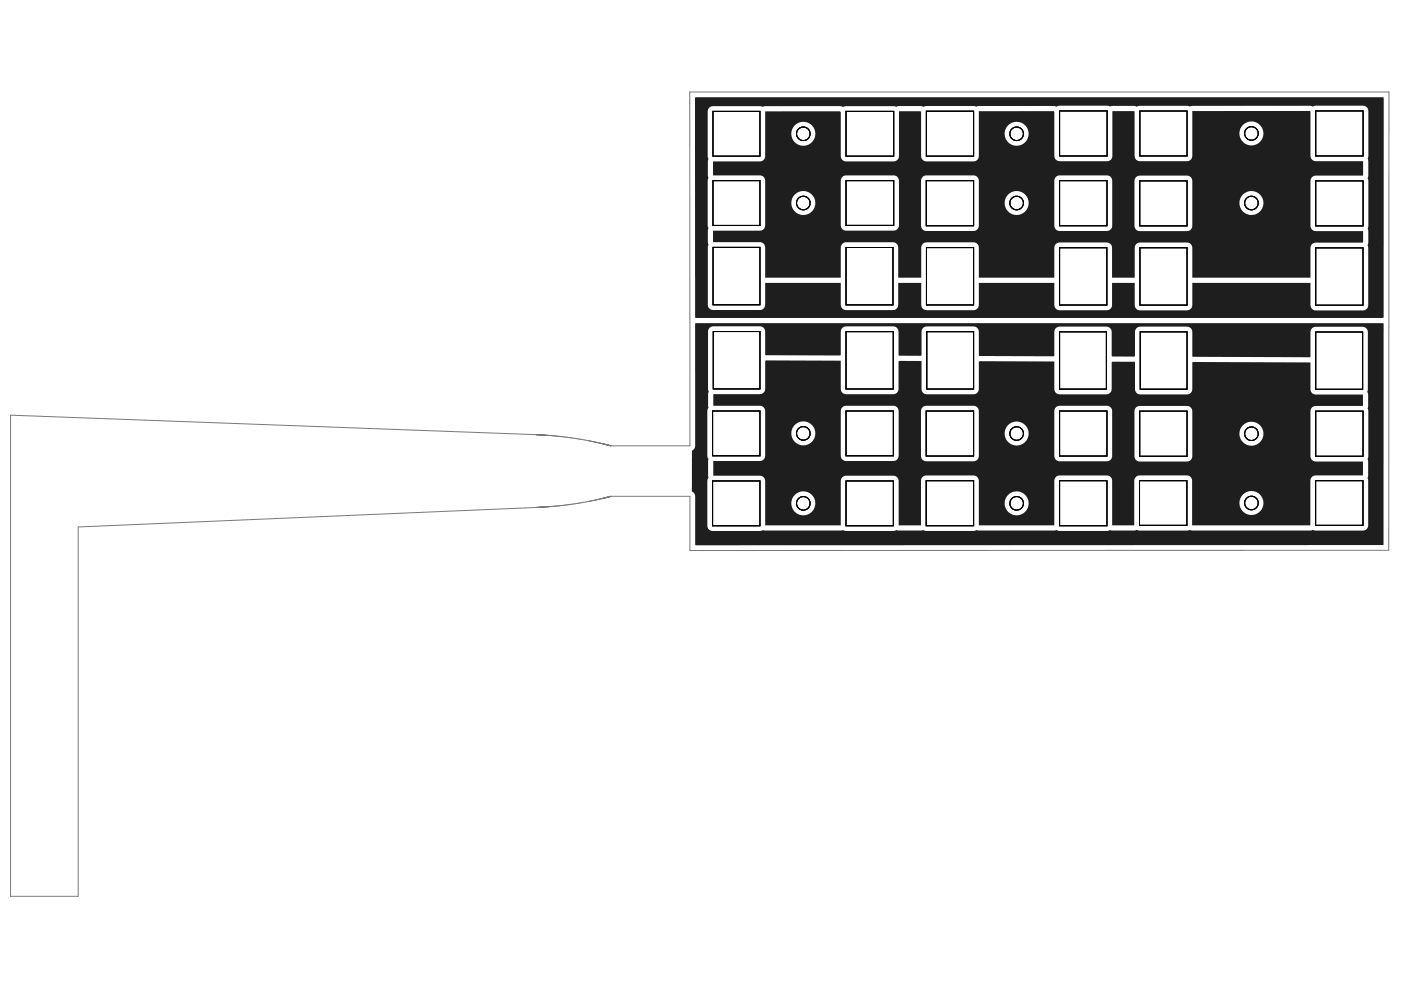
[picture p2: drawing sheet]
<svg xmlns="http://www.w3.org/2000/svg" width="297mm" height="210mm" viewBox="0 0 297 210" stroke-linecap="round" stroke-linejoin="round" font-family="sans-serif">
<g fill="none" stroke="#000" stroke-width=".21">
<path d="M151.2 38.3h9.9v9.5h-9.9zM151.2 23.6h9.9v9.5h-9.9zM179.4 38.3h10.1v9.5h-10.1zM179.4 23.6h10.1v9.5h-10.1zM196.4 38.3h10v9.6h-10zM196.4 23.6h10v9.5h-10zM224.6 38.3h10.1v9.6h-10.1zM224.6 23.5h10.1v9.6h-10.1zM241.6 38.3h10.1v9.6h-10.1zM241.7 23.5h10v9.6h-10zM279 38.3h10v9.6h-10zM279 23.5h10v9.6h-10z"/>
<path d="M151.2 52.5h9.9v12.1h-9.9zM179.4 52.5h9.9v12.1h-9.9zM196.4 52.5h10v12.2h-10zM224.6 52.5h10.1v12.2h-10.1zM241.7 52.5h10v12.2h-10zM279 52.6h10v12.1h-10zM151.2 70.3h9.9v12.2h-9.9zM179.4 70.3h10v12.2h-10zM196.5 70.3h9.9v12.2h-9.9zM224.6 70.4h10v12.1h-10zM241.8 70.4h9.9v12.1h-9.9zM279 70.4h9.9v12.1h-9.9z"/>
<path d="M151.1 87.1h10v9.5h-10zM179.4 87.1h10v9.5h-10zM196.4 87.1h10v9.6h-10zM224.6 87.1h10.1v9.6h-10.1zM241.6 87.2h10.1v9.5h-10.1zM279 87.2h10v9.5h-10zM151.1 102h10v9.5h-10zM179.4 102h10v9.5h-10zM196.4 101.9h10v9.6h-10zM224.6 101.9h10.1v9.6h-10.1zM241.6 101.9h10v9.5h-10zM278.9 101.9h10.1v9.5h-10.1z"/>
<circle cx="170.3" cy="28.4" r="1.44"/>
<circle cx="215.5" cy="28.4" r="1.44"/>
<circle cx="265.3" cy="28.3" r="1.44"/>
<circle cx="170.3" cy="43" r="1.44"/>
<circle cx="215.5" cy="43" r="1.44"/>
<circle cx="265.3" cy="43" r="1.44"/>
<circle cx="170.3" cy="91.9" r="1.44"/>
<circle cx="215.5" cy="91.9" r="1.44"/>
<circle cx="265.3" cy="92" r="1.44"/>
<circle cx="170.3" cy="106.7" r="1.44"/>
<circle cx="215.5" cy="106.7" r="1.44"/>
<circle cx="265.3" cy="106.7" r="1.44"/>
</g>
<g fill="none" stroke="#787878" stroke-width=".21">
<path d="M151.2 23.6h9.9v9.5h-9.9zM151.2 38.3h9.9v9.5h-9.9zM179.4 23.6h10.1v9.5h-10.1zM179.4 38.3h10.1v9.5h-10.1zM196.4 38.3h10v9.6h-10zM196.4 23.6h10v9.5h-10zM224.6 23.5h10.1v9.6h-10.1zM224.6 38.3h10.1v9.6h-10.1zM241.6 38.3h10.1v9.6h-10.1zM241.7 23.5h10v9.6h-10zM279 23.5h10v9.6h-10zM279 38.3h10v9.6h-10z"/>
<path d="M151.2 52.5h9.9v12.1h-9.9zM179.4 52.5h9.9v12.1h-9.9zM196.4 52.5h10v12.2h-10zM224.6 52.5h10.1v12.2h-10.1zM241.7 52.5h10v12.2h-10zM279 52.6h10v12.1h-10zM151.2 70.3h9.9v12.2h-9.9zM179.4 70.3h10v12.2h-10zM196.5 70.3h9.9v12.2h-9.9zM224.6 70.4h10v12.1h-10zM241.8 70.4h9.9v12.1h-9.9zM279 70.4h9.9v12.1h-9.9z"/>
<path d="M113.7 92.2l1.8 .1M113.7 92.2l-111.5-4.2v102h14.4v-78.3l97.1-4.1M113.7 92.2h.5M114.3 92.2h.6M114.6 92.2h.1M114.7 92.2h.1M114.8 92.2l.6 .1M115 92.2h.1M115.4 92.3h1M115.6 92.3h.1M115.7 92.3h.1M116.2 92.3l5.7 .6 5 1"/>
<path d="M126.8 93.9l1.1 .2M127.1 93.9h.1M127.4 94h.1M127.7 94.1h.1M127.8 94.1l.6 .1M127.9 94.1l.2 .1M127.9 94.1h.1M128 94.1h.1M128.1 94.2h.1M128.2 94.2h.1M128.3 94.2h.1M128.3 94.2l.2 .1"/>
<path d="M128.4 94.2h.1M128.5 94.3h.1M128.5 94.3l.8 .2M128.6 94.3h.2M128.6 94.3h.1M128.7 94.3h.1M128.8 94.3h.1M128.9 94.4h.1M128.9 94.4h.2M129.1 94.4h.1M129.1 94.4l.3 .1M129.2 94.4l.2 .1"/>
<path d="M129.3 94.5h.1M129.4 94.5h16.9l-.1-75h148.3l-.1 97.2h-148.1v-11.5h-16.8l-1.6 .4M129.4 94.5h.1M129.5 94.5h.1M151.1 87.1h10v9.5h-10zM179.4 87.1h10v9.5h-10zM196.4 87.1h10v9.6h-10zM224.6 87.1h10.1v9.6h-10.1zM241.6 87.2h10.1v9.5h-10.1zM279 87.2h10v9.5h-10zM113.9 107.6h-.2M114 107.6h-.1"/>
<path d="M114.4 107.6h.1M114.4 107.6h-.4M114.5 107.6h.1M114.6 107.5h.1M114.7 107.5h-.1M114.7 107.5h.1M115 107.5h-.3M115.1 107.5h.1M115.2 107.5h-.2M115.4 107.5h-.3M115.4 107.5l-1.7 .1M115.4 107.5h-.2"/>
<path d="M115.5 107.5h-.1M115.6 107.5h-.2M115.7 107.5h-.1M115.9 107.5h.1M116.1 107.5h-.1M116.4 107.4l-.8 .1M126.7 105.9l-5.3 1-5.2 .6M126.8 105.9h-.1M127.1 105.8l-.4 .1M127.5 105.7l-.1 .1M127.7 105.7h-.2M127.8 105.7h.1"/>
<path d="M127.9 105.6l-.9 .3M127.9 105.6h.1M128 105.6h.1M128.1 105.6h.1M128.1 105.6h-.2M128.2 105.6h.1M128.3 105.5h.1M128.4 105.5l-.2 .1M128.4 105.5h.1M128.5 105.5h.1M128.6 105.5h.1M128.7 105.5h-.1"/>
<path d="M128.9 105.4h-.2M128.9 105.4h.1M129 105.4h-.1M129.1 105.3h.1M129.1 105.3l-.1 .1M129.3 105.3h-.1M129.3 105.3h.1M129.4 105.3h.1M129.5 105.3h-.1M129.5 105.2h.1M151.1 102h10v9.5h-10zM179.4 102h10v9.5h-10z"/>
<path d="M196.4 101.9h10v9.6h-10zM224.6 101.9h10.1v9.6h-10.1zM241.6 101.9h10v9.5h-10zM278.9 101.9h10.1v9.5h-10.1z"/>
<circle cx="170.3" cy="28.4" r="1.43"/>
<circle cx="215.5" cy="28.4" r="1.43"/>
<circle cx="265.3" cy="28.3" r="1.43"/>
<circle cx="170.3" cy="43" r="1.43"/>
<circle cx="215.5" cy="43" r="1.43"/>
<circle cx="265.3" cy="43" r="1.43"/>
<circle cx="170.3" cy="91.9" r="1.43"/>
<circle cx="215.5" cy="91.9" r="1.43"/>
<circle cx="265.3" cy="92" r="1.43"/>
<circle cx="170.3" cy="106.7" r="1.43"/>
<circle cx="215.5" cy="106.7" r="1.43"/>
<circle cx="265.3" cy="106.7" r="1.43"/>
</g>
<g fill="#1e1e1e">
<path d="M147.5 20.6h145.7l.2 .1v46.6l-.2 .1h-145.7l-.1-.1v-46.6zM150.4 22.8l-.4 .8v9.5l.2 .6-.1 .5v3l.1 .5-.2 .6v9.5l.2 .6-.1 .5v2.4l.1 .6-.1 .6v12.1l.1 .6 .7 .5h10.2l.6-.1 .4-.4 .1-.6v-4.6h16.1v4.9l.5 .7 .6 .2h9.9l.6-.2 .4-.4 .1-.6v-4.6h4.9l.1 4.9 .2 .5 .8 .4h10l.6-.2 .4-.4 .1-.5v-4.7h16l.1 5 .3 .5 .7 .3h10.1l.5-.2 .4-.4 .2-.5v-4.7h4.8v5l.5 .7 .6 .1h10l.5-.1 .4-.5 .2-.5v-4.7h25l.1 5 .3 .5 .5 .3h10.3l.5-.1 .6-.7v-12.4l-.2-.6 .2-.6v-2.4l-.1-.5 .1-.6v-9.6l-.1-.5 .1-.6v-3l-.1-.6 .1-.5v-9.6l-.3-.8-.5-.3h-10.3l-.7 .2-.6-.2h-24.9l-.6 .2-.5-.2h-10l-.7 .2-.6-.1h-4.6l-.5 .1-.6-.2h-10.1l-.6 .2-.6-.1h-15.9l-.5 .1-.6-.1h-10l-.6 .2-.6-.2h-4.6l-.6 .2-.5-.2h-10.1l-.7 .2-.6-.2h-15.9l-.5 .2-.6-.2h-9.9z"/>
<path d="M147.4 68.6l.1-.1h145.7l.2 .1-.1 47h-145.8l-.1-.1v-10.3l-.2-.5-.5-.5v-8.7a1.09 1.09 0 0 0 .7-1zM150.4 69.5l-.3 .8v12.2l.2 .5-.2 .6 .1 2.8-.2 .7v9.5l.2 .7v4l-.2 .7v9.5l.1 .5 .7 .5 10.3 .1 .7-.2 .4 .1h16.1l.4-.1 .7 .2h10l.6-.2 .5 .1h4.8l.4-.1 .7 .2h10l.6-.2 .5 .1h16l.5-.1 .6 .2h10.1l.6-.2 .5 .1h4.7l.5-.2 .6 .2h10l.6-.2 .6 .2h25l.6-.2 .5 .2h10.1l.5-.1 .5-.7 .1-9.8-.2-.6 .2-.5v-2.9l-.2-.6 .2-.6v-9.5l-.2-.6 .2-.5v-2.5l-.2-.5 .1-.6v-12.1l-.1-.6-.7-.5h-10.2l-.6 .1-.4 .4-.2 .6v5.2l-.1 .1h-24.8l-.1-.2v-5.4l-.3-.5-.8-.4h-9.9l-.6 .2-.4 .4-.2 .6v5.1l-.1 .1h-4.7l-.1-.1v-5.4l-.6-.7-.5-.2h-10l-.5 .2-.4 .4-.2 .6v5l-.1 .1h-15.7l-.2-.1v-5.4l-.5-.6-.6-.2h-9.9l-.6 .2-.4 .4-.1 .5v5l-.1 .1h-4.7l-.1-.1v-5.3l-.6-.7-.5-.1h-10l-.6 .1-.4 .5-.1 .5v4.9l-.2 .2-15.7-.1-.2-.1v-4.9l-.1-.6-.4-.4-.6-.1h-9.9z"/>
<path d="M151.2 34.2h9.9l.8-.3 .3-.8v-9.5h15.9l.2 .2v9.3l.3 .8 .8 .3h10.1l.8-.3 .3-.8v-9.5h4.6l.1 .1v9.4l.3 .8 .8 .3h10l.8-.3 .3-.8v-9.5h15.9l.1 .1v9.4l.4 .8 .7 .3h10.1l.8-.3 .3-.8v-9.5h4.6l.2 .1v9.4l.3 .8 .8 .3h10l.8-.3 .3-.8v-9.6h24.9l.1 .2v9.4l.4 .8 .8 .3h10v3h-10l-.8 .4-.4 .7 .1 9.9 .5 .7 .6 .1h10v2.4h-10l-.6 .2-.4 .4-.2 .6v6.3h-25v-6.7l-.3-.5-.8-.3h-10l-.6 .2-.4 .4-.1 .5v6.4h-4.8l-.1-6.7-.2-.5-.8-.3h-10.1l-.5 .2-.4 .4-.2 .5v6.4h-16v-6.7l-.5-.7-.6-.1h-10l-.5 .1-.4 .4-.2 .6v6.4h-4.9v-6.7l-.5-.7-.6-.1h-9.9l-.6 .1-.4 .4-.1 .6v6.4h-16.1v-6.4l-.1-.6-.4-.4-.6-.2h-9.9v-2.4h9.9l.8-.3 .3-.8v-9.5l-.1-.6-.4-.4-.6-.1h-9.9zM262.8 28.3a2.55 2.55 0 0 0 5.1 0 2.55 2.55 0 0 0-5.1 0zM213 28.4a2.55 2.55 0 0 0 5.1 0 2.55 2.55 0 0 0-5.1 0zM167.8 28.4a2.55 2.55 0 0 0 5.1 0 2.55 2.55 0 0 0-5.1 0zM262.8 43a2.55 2.55 0 0 0 5.1 0 2.55 2.55 0 0 0-5.1 0zM213 43a2.55 2.55 0 0 0 5.1 0 2.55 2.55 0 0 0-5.1 0zM167.8 43a2.55 2.55 0 0 0 5.1 0 2.55 2.55 0 0 0-5.1 0zM178.6 37.5l-.3 .8v9.5l.3 .8 .8 .3h10.1l.8-.3 .3-.8v-9.5l-.3-.8-.8-.3h-10.1zM223.9 37.5l-.4 .8v9.6l.4 .7 .7 .4h10.1l.8-.4 .3-.7v-9.6l-.3-.8-.8-.3h-10.1zM195.6 37.5l-.3 .8v9.6l.3 .7 .8 .4h10l.8-.4 .3-.7v-9.6l-.3-.8-.8-.3h-10zM240.9 37.6l-.4 .7v9.6l.4 .8 .7 .3h10.1l.8-.3 .3-.8v-9.6l-.3-.7-.8-.4h-10.1z"/>
<path d="M151.2 83.6h9.9l.6-.2 .4-.4 .1-.5v-6l.2-.1 15.9 .1v6.3l.5 .6 .6 .2h10l.5-.2 .5-.4 .1-.5v-5.9l.1-.1h4.8v6.3l.5 .7 .6 .1h9.9l.6-.1 .4-.5 .1-.5v-5.8l.2-.1h15.8l.1 6.2 .5 .7 .5 .1h10l.5-.1 .4-.4 .2-.6v-5.7l.1-.1h4.8l.1 6.1 .5 .7 .6 .1h9.9l.5-.1 .4-.4 .2-.6v-5.6l.1-.1h24.9v5.7l.2 .6 .4 .4 .6 .2h10v2.4h-10l-.8 .3-.4 .8v9.5l.2 .6 .4 .4 .6 .2h10v2.9h-10.1l-.8 .3-.3 .8v9.5h-25v-9.5l-.4-.8-.8-.3h-10l-.8 .3-.3 .8v9.5h-4.7v-9.5l-.3-.8-.8-.3h-10.1l-.7 .3-.4 .8v9.5h-16v-9.5l-.3-.8-.8-.3h-10l-.8 .3-.3 .8v9.5h-4.8v-9.4l-.3-.8-.8-.3h-10l-.8 .3-.3 .8v9.4h-16.1v-9.4l-.3-.8-.8-.3h-9.9v-3.2h9.9l.8-.3 .3-.8v-9.7l-.3-.5-.8-.4h-9.9zM167.8 91.9a2.55 2.55 0 0 0 5.1 0 2.55 2.55 0 0 0-5.1 0zM213 91.9a2.55 2.55 0 0 0 5.1 0 2.55 2.55 0 0 0-5.1 0zM262.8 92a2.55 2.55 0 0 0 5.1 0 2.55 2.55 0 0 0-5.1 0zM178.6 86.4l-.3 .7v9.5l.3 .8 .8 .3h10l.8-.3 .3-.8v-9.5l-.3-.7-.8-.4h-10zM223.9 86.4l-.4 .7v9.6l.4 .8 .7 .3h10.1l.8-.3 .3-.8v-9.6l-.3-.7-.8-.4h-10.1zM195.6 86.4l-.3 .7v9.6l.3 .8 .8 .3h10l.8-.3 .3-.8v-9.6l-.3-.7-.8-.4h-10zM240.9 86.4l-.4 .8v9.5l.4 .8 .7 .4h10.1l.8-.4 .3-.8v-9.5l-.3-.8-.8-.3h-10.1zM262.8 106.6a2.55 2.55 0 0 0 5.1 0 2.55 2.55 0 0 0-5.1 0zM213 106.7a2.55 2.55 0 0 0 5.1 0 2.55 2.55 0 0 0-5.1 0zM167.8 106.7a2.55 2.55 0 0 0 5.1 0 2.55 2.55 0 0 0-5.1 0z"/>
</g>
<g fill="none" stroke="#000" stroke-width=".21">
<path d="M151.2 38.3h9.9v9.5h-9.9zM151.2 23.6h9.9v9.5h-9.9zM179.4 38.3h10.1v9.5h-10.1zM179.4 23.6h10.1v9.5h-10.1zM196.4 38.3h10v9.6h-10zM196.4 23.6h10v9.5h-10zM224.6 38.3h10.1v9.6h-10.1zM224.6 23.5h10.1v9.6h-10.1zM241.6 38.3h10.1v9.6h-10.1zM241.7 23.5h10v9.6h-10zM279 38.3h10v9.6h-10zM279 23.5h10v9.6h-10z"/>
<path d="M151.2 52.5h9.9v12.1h-9.9zM179.4 52.5h9.9v12.1h-9.9zM196.4 52.5h10v12.2h-10zM224.6 52.5h10.1v12.2h-10.1zM241.7 52.5h10v12.2h-10zM279 52.6h10v12.1h-10zM151.2 70.3h9.9v12.2h-9.9zM179.4 70.3h10v12.2h-10zM196.5 70.3h9.9v12.2h-9.9zM224.6 70.4h10v12.1h-10zM241.8 70.4h9.9v12.1h-9.9zM279 70.4h9.9v12.1h-9.9z"/>
<path d="M151.1 87.1h10v9.5h-10zM179.4 87.1h10v9.5h-10zM196.4 87.1h10v9.6h-10zM224.6 87.1h10.1v9.6h-10.1zM241.6 87.2h10.1v9.5h-10.1zM279 87.2h10v9.5h-10zM151.1 102h10v9.5h-10zM179.4 102h10v9.5h-10zM196.4 101.9h10v9.6h-10zM224.6 101.9h10.1v9.6h-10.1zM241.6 101.9h10v9.5h-10zM278.9 101.9h10.1v9.5h-10.1z"/>
<circle cx="170.3" cy="28.4" r="1.44"/>
<circle cx="215.5" cy="28.4" r="1.44"/>
<circle cx="265.3" cy="28.3" r="1.44"/>
<circle cx="170.3" cy="43" r="1.44"/>
<circle cx="215.5" cy="43" r="1.44"/>
<circle cx="265.3" cy="43" r="1.44"/>
<circle cx="170.3" cy="91.9" r="1.44"/>
<circle cx="215.5" cy="91.9" r="1.44"/>
<circle cx="265.3" cy="92" r="1.44"/>
<circle cx="170.3" cy="106.7" r="1.44"/>
<circle cx="215.5" cy="106.7" r="1.44"/>
<circle cx="265.3" cy="106.7" r="1.44"/>
</g>
</svg>
